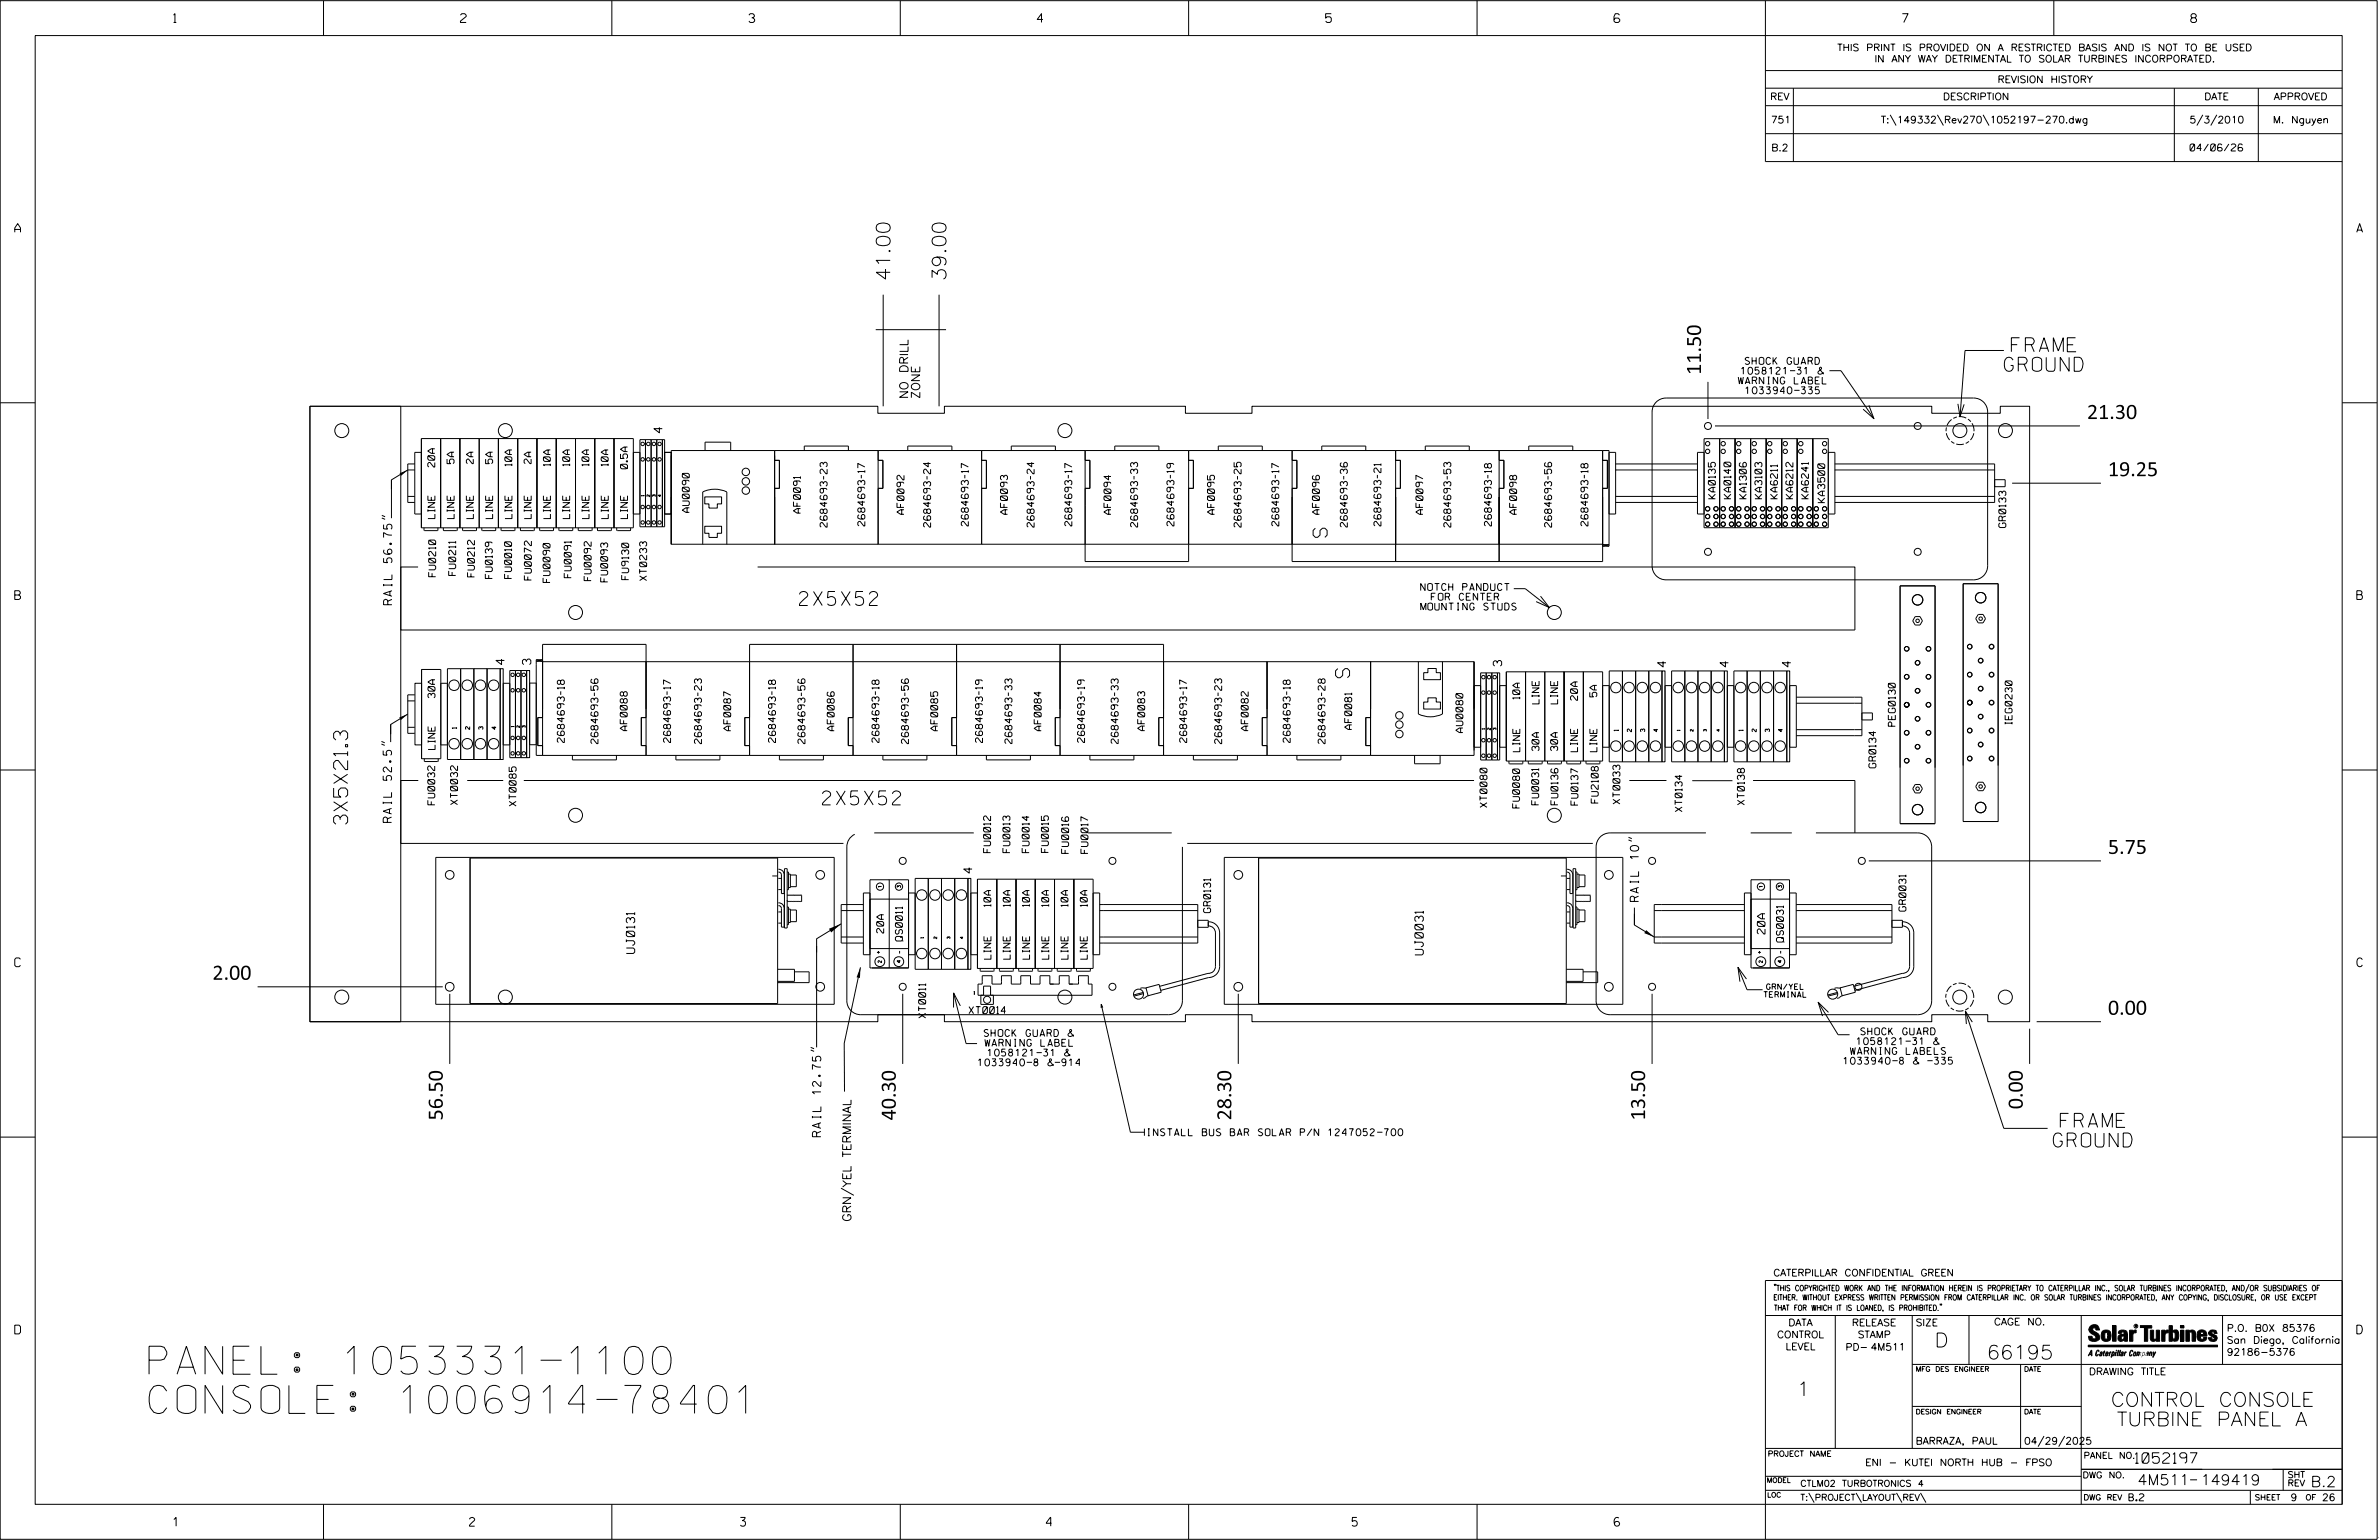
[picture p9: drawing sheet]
<svg xmlns="http://www.w3.org/2000/svg" width="864mm" height="559mm" viewBox="0 0 864 559" stroke-linecap="round" stroke-linejoin="round" font-family="sans-serif">
<defs><g id="words">
<g font-size="10.2">
<text x="54.1" y="498.7">PANEL: 1053331-1100</text>
<text x="54.1" y="512.9">CONSOLE: 1006914-78401</text>
</g>
<g font-size="5.1">
<text x="323.1" y="102" transform="rotate(-90 323.1 102)">41.00</text>
<text x="343.4" y="102" transform="rotate(-90 343.4 102)">39.00</text>
<text x="730.1" y="127.6">FRAME</text>
<text x="617.5" y="136" transform="rotate(-90 617.5 136)">11.50</text>
<text x="727.6" y="134.7">GROUND</text>
<text x="757.6" y="152">21.30</text>
<text x="765.2" y="172.8">19.25</text>
<text x="481.7" y="195" transform="rotate(-90 481.7 195)">S</text>
<text x="290.2" y="219.7">2X5X52</text>
<text x="484.8" y="242.6" transform="rotate(90 484.8 242.6)">S</text>
<text x="298.6" y="292.1">2X5X52</text>
<text x="126.2" y="299.1" transform="rotate(-90 126.2 299.1)">3X5X21.3</text>
<text x="765.2" y="309.8">5.75</text>
<text x="77.1" y="355.5">2.00</text>
<text x="765.2" y="368.2">0.00</text>
<text x="160.7" y="406.5" transform="rotate(-90 160.7 406.5)">56.50</text>
<text x="325.2" y="406.5" transform="rotate(-90 325.2 406.5)">40.30</text>
<text x="447" y="406.5" transform="rotate(-90 447 406.5)">28.30</text>
<text x="597.2" y="406.5" transform="rotate(-90 597.2 406.5)">13.50</text>
<text x="734.3" y="402.5" transform="rotate(-90 734.3 402.5)">0.00</text>
<text x="747.9" y="409.1">FRAME</text>
<text x="745.4" y="416.2">GROUND</text>
<text x="702.3" y="488.8">D</text>
<text x="721.2" y="493.2">66195</text>
<text x="652.2" y="506.5">1</text>
<text x="766.3" y="510.3">CONTROL CONSOLE</text>
<text x="768.4" y="517.4">TURBINE PANEL A</text>
</g>
<g font-size="3.8">
<text x="775.1" y="531">1052197</text>
<text x="775.9" y="538.9">4M511</text>
<text x="798.8" y="538.9">149419</text>
<text x="838.8" y="539.5">B.2</text>
</g>
<g font-size="3.2">
<text x="63" y="8.2">1</text>
<text x="167.2" y="8.2">2</text>
<text x="271.8" y="8.2">3</text>
<text x="376.5" y="8.2">4</text>
<text x="481.2" y="8.2">5</text>
<text x="690.6" y="8.2">7</text>
<text x="795.3" y="8.2">8</text>
<text x="5.4" y="84.3">A</text>
<text x="855.5" y="84.3">A</text>
<text x="5.4" y="217.5">B</text>
<text x="855.6" y="217.5">B</text>
<text x="5.4" y="350.8">C</text>
<text x="855.6" y="350.8">C</text>
<text x="5.4" y="484">D</text>
<text x="855.6" y="484">D</text>
<text x="62.8" y="553.8">1</text>
<text x="170.4" y="553.8">2</text>
<text x="268.8" y="553.8">3</text>
<text x="379.8" y="553.8">4</text>
<text x="490.8" y="553.8">5</text>
<text x="585.9" y="553.8">6</text>
</g>
<g font-size="3">
<text x="329.6" y="144.8" transform="rotate(-90 329.6 144.8)">NO DRILL</text>
<text x="333.9" y="144.8" transform="rotate(-90 333.9 144.8)">ZONE</text>
<text x="240.4" y="157" transform="rotate(-90 240.4 157)">4</text>
<text x="142.3" y="219.4" transform="rotate(-90 142.3 219.4)">RAIL 56.75&quot;</text>
<text x="183.1" y="241.1" transform="rotate(-90 183.1 241.1)">4</text>
<text x="192.7" y="241.1" transform="rotate(-90 192.7 241.1)">3</text>
<text x="545.1" y="241.7" transform="rotate(-90 545.1 241.7)">3</text>
<text x="604.8" y="242" transform="rotate(-90 604.8 242)">4</text>
<text x="627.4" y="242" transform="rotate(-90 627.4 242)">4</text>
<text x="650" y="242" transform="rotate(-90 650 242)">4</text>
<text x="142.1" y="298.4" transform="rotate(-90 142.1 298.4)">RAIL 52.5&quot;</text>
<text x="352.9" y="316.8" transform="rotate(-90 352.9 316.8)">4</text>
<text x="594.8" y="327.1" transform="rotate(-90 594.8 327.1)">RAIL 10&quot;</text>
<text x="230.4" y="346" transform="rotate(-90 230.4 346)">UJ0131</text>
<text x="516.7" y="346.5" transform="rotate(-90 516.7 346.5)">UJ0031</text>
<text x="298" y="412.5" transform="rotate(-90 298 412.5)">RAIL 12.75&quot;</text>
<text x="308.9" y="443.3" transform="rotate(-90 308.9 443.3)">GRN/YEL TERMINAL</text>
</g>
<text font-size="2.8" x="640.7" y="338.9" transform="rotate(-90 640.7 338.9)">20A</text>
<g font-size="2.5">
<text x="666.9" y="18.5">THIS PRINT IS PROVIDED ON A RESTRICTED BASIS AND IS NOT TO BE USED</text>
<text x="680.5" y="22.6">IN ANY WAY DETRIMENTAL TO SOLAR TURBINES INCORPORATED.</text>
<text x="725.1" y="30">REVISION HISTORY</text>
<text x="642.6" y="36.3">REV</text>
<text x="705.3" y="36.3">DESCRIPTION</text>
<text x="800.2" y="36.3">DATE</text>
<text x="825.4" y="36.3">APPROVED</text>
<text x="642.9" y="44.7">751</text>
<text x="682.8" y="44.7">T:\149332\Rev270\1052197-270.dwg</text>
<text x="794.8" y="44.7">5/3/2010</text>
<text x="825.1" y="44.7">M. Nguyen</text>
<text x="643" y="54.8">B.2</text>
<text x="795" y="54.8">04/06/26</text>
<text x="632" y="135.8">1058121-31 &amp;</text>
<text x="633.5" y="132.2">SHOCK GUARD</text>
<text x="631" y="139.3">WARNING LABEL</text>
<text x="633.6" y="142.9">1033940-335</text>
<text x="157.8" y="169.5" transform="rotate(-90 157.8 169.5)">20A</text>
<text x="164.8" y="168.2" transform="rotate(-90 164.8 168.2)">5A</text>
<text x="171.8" y="168.2" transform="rotate(-90 171.8 168.2)">2A</text>
<text x="178.8" y="168.2" transform="rotate(-90 178.8 168.2)">5A</text>
<text x="185.8" y="169.1" transform="rotate(-90 185.8 169.1)">10A</text>
<text x="192.8" y="168.2" transform="rotate(-90 192.8 168.2)">2A</text>
<text x="199.8" y="169.1" transform="rotate(-90 199.8 169.1)">10A</text>
<text x="206.8" y="169.1" transform="rotate(-90 206.8 169.1)">10A</text>
<text x="213.8" y="169.1" transform="rotate(-90 213.8 169.1)">10A</text>
<text x="220.8" y="169.1" transform="rotate(-90 220.8 169.1)">10A</text>
<text x="227.8" y="170.1" transform="rotate(-90 227.8 170.1)">0.5A</text>
<text x="250.2" y="185.9" transform="rotate(-90 250.2 185.9)">AU0090</text>
<text x="622.7" y="181" transform="rotate(-90 622.7 181)">KA0135</text>
<text x="628.3" y="181" transform="rotate(-90 628.3 181)">KA0140</text>
<text x="633.9" y="181" transform="rotate(-90 633.9 181)">KA1306</text>
<text x="639.6" y="181" transform="rotate(-90 639.6 181)">KA3103</text>
<text x="645.2" y="181" transform="rotate(-90 645.2 181)">KA6211</text>
<text x="650.9" y="181" transform="rotate(-90 650.9 181)">KA6212</text>
<text x="656.5" y="181" transform="rotate(-90 656.5 181)">KA6241</text>
<text x="662.4" y="182.4" transform="rotate(-90 662.4 182.4)">KA3500</text>
<text x="157.9" y="188.2" transform="rotate(-90 157.9 188.2)">LINE</text>
<text x="164.8" y="188.2" transform="rotate(-90 164.8 188.2)">LINE</text>
<text x="171.8" y="188.2" transform="rotate(-90 171.8 188.2)">LINE</text>
<text x="178.8" y="188.2" transform="rotate(-90 178.8 188.2)">LINE</text>
<text x="185.8" y="188.2" transform="rotate(-90 185.8 188.2)">LINE</text>
<text x="192.8" y="188.2" transform="rotate(-90 192.8 188.2)">LINE</text>
<text x="199.8" y="188.2" transform="rotate(-90 199.8 188.2)">LINE</text>
<text x="206.8" y="188.2" transform="rotate(-90 206.8 188.2)">LINE</text>
<text x="213.8" y="188.2" transform="rotate(-90 213.8 188.2)">LINE</text>
<text x="220.8" y="188.2" transform="rotate(-90 220.8 188.2)">LINE</text>
<text x="227.8" y="188.2" transform="rotate(-90 227.8 188.2)">LINE</text>
<text x="290.6" y="186.2" transform="rotate(-90 290.6 186.2)">AF0091</text>
<text x="300.2" y="191.3" transform="rotate(-90 300.2 191.3)">2684693-23</text>
<text x="313.9" y="190.8" transform="rotate(-90 313.9 190.8)">2684693-17</text>
<text x="328.2" y="186.6" transform="rotate(-90 328.2 186.6)">AF0092</text>
<text x="337.8" y="191.3" transform="rotate(-90 337.8 191.3)">2684693-24</text>
<text x="351.5" y="190.8" transform="rotate(-90 351.5 190.8)">2684693-17</text>
<text x="365.7" y="186.6" transform="rotate(-90 365.7 186.6)">AF0093</text>
<text x="375.4" y="191.3" transform="rotate(-90 375.4 191.3)">2684693-24</text>
<text x="389.1" y="190.8" transform="rotate(-90 389.1 190.8)">2684693-17</text>
<text x="403.3" y="186.6" transform="rotate(-90 403.3 186.6)">AF0094</text>
<text x="413" y="191.2" transform="rotate(-90 413 191.2)">2684693-33</text>
<text x="426.1" y="190.8" transform="rotate(-90 426.1 190.8)">2684693-19</text>
<text x="440.9" y="186.6" transform="rotate(-90 440.9 186.6)">AF0095</text>
<text x="450.5" y="191.3" transform="rotate(-90 450.5 191.3)">2684693-25</text>
<text x="464.2" y="190.8" transform="rotate(-90 464.2 190.8)">2684693-17</text>
<text x="479" y="186.6" transform="rotate(-90 479 186.6)">AF0096</text>
<text x="489.1" y="191.2" transform="rotate(-90 489.1 191.2)">2684693-36</text>
<text x="501.3" y="190.8" transform="rotate(-90 501.3 190.8)">2684693-21</text>
<text x="516.5" y="186.6" transform="rotate(-90 516.5 186.6)">AF0097</text>
<text x="526.6" y="191.3" transform="rotate(-90 526.6 191.3)">2684693-53</text>
<text x="541.4" y="190.8" transform="rotate(-90 541.4 190.8)">2684693-18</text>
<text x="550.5" y="186.6" transform="rotate(-90 550.5 186.6)">AF0098</text>
<text x="563.2" y="191.3" transform="rotate(-90 563.2 191.3)">2684693-56</text>
<text x="576.4" y="190.8" transform="rotate(-90 576.4 190.8)">2684693-18</text>
<text x="728.1" y="191.4" transform="rotate(-90 728.1 191.4)">GR0133</text>
<text x="158.1" y="209.3" transform="rotate(-90 158.1 209.3)">FU0210</text>
<text x="165.4" y="208.8" transform="rotate(-90 165.4 208.8)">FU0211</text>
<text x="172.2" y="209.3" transform="rotate(-90 172.2 209.3)">FU0212</text>
<text x="178.7" y="209.9" transform="rotate(-90 178.7 209.9)">FU0139</text>
<text x="185.7" y="209.9" transform="rotate(-90 185.7 209.9)">FU0010</text>
<text x="207.4" y="209.6" transform="rotate(-90 207.4 209.6)">FU0091</text>
<text x="192.9" y="210.5" transform="rotate(-90 192.9 210.5)">FU0072</text>
<text x="199.7" y="211.3" transform="rotate(-90 199.7 211.3)">FU0090</text>
<text x="214.6" y="210.7" transform="rotate(-90 214.6 210.7)">FU0092</text>
<text x="220.6" y="211.1" transform="rotate(-90 220.6 211.1)">FU0093</text>
<text x="228.2" y="210.3" transform="rotate(-90 228.2 210.3)">FU9130</text>
<text x="234.7" y="210.6" transform="rotate(-90 234.7 210.6)">XT0233</text>
<text x="515.7" y="214.3">NOTCH PANDUCT</text>
<text x="514.3" y="221.4">MOUNTING STUDS</text>
<text x="519.6" y="217.8">FOR CENTER</text>
<text x="157.9" y="253.2" transform="rotate(-90 157.9 253.2)">30A</text>
<text x="551.7" y="253.7" transform="rotate(-90 551.7 253.7)">10A</text>
<text x="558.7" y="255.4" transform="rotate(-90 558.7 255.4)">LINE</text>
<text x="565.4" y="255.4" transform="rotate(-90 565.4 255.4)">LINE</text>
<text x="572.7" y="254.1" transform="rotate(-90 572.7 254.1)">20A</text>
<text x="579.6" y="252.9" transform="rotate(-90 579.6 252.9)">5A</text>
<text x="688" y="263.5" transform="rotate(-90 688 263.5)">PEG0130</text>
<text x="730.4" y="262.8" transform="rotate(-90 730.4 262.8)">IEG0230</text>
<text x="204.8" y="269.4" transform="rotate(-90 204.8 269.4)">2684693-18</text>
<text x="217.1" y="269.8" transform="rotate(-90 217.1 269.8)">2684693-56</text>
<text x="227.7" y="265.1" transform="rotate(-90 227.7 265.1)">AF0088</text>
<text x="243.4" y="269.4" transform="rotate(-90 243.4 269.4)">2684693-17</text>
<text x="254.6" y="269.8" transform="rotate(-90 254.6 269.8)">2684693-23</text>
<text x="265.3" y="265.1" transform="rotate(-90 265.3 265.1)">AF0087</text>
<text x="281.5" y="269.4" transform="rotate(-90 281.5 269.4)">2684693-18</text>
<text x="292.2" y="269.8" transform="rotate(-90 292.2 269.8)">2684693-56</text>
<text x="302.8" y="265.1" transform="rotate(-90 302.8 265.1)">AF0086</text>
<text x="319.1" y="269.4" transform="rotate(-90 319.1 269.4)">2684693-18</text>
<text x="329.8" y="269.8" transform="rotate(-90 329.8 269.8)">2684693-56</text>
<text x="340.4" y="265.1" transform="rotate(-90 340.4 265.1)">AF0085</text>
<text x="356.6" y="269.4" transform="rotate(-90 356.6 269.4)">2684693-19</text>
<text x="367.3" y="269.8" transform="rotate(-90 367.3 269.8)">2684693-33</text>
<text x="378" y="265.1" transform="rotate(-90 378 265.1)">AF0084</text>
<text x="393.7" y="269.4" transform="rotate(-90 393.7 269.4)">2684693-19</text>
<text x="405.9" y="269.8" transform="rotate(-90 405.9 269.8)">2684693-33</text>
<text x="415.5" y="265.1" transform="rotate(-90 415.5 265.1)">AF0083</text>
<text x="430.8" y="269.4" transform="rotate(-90 430.8 269.4)">2684693-17</text>
<text x="443.5" y="269.8" transform="rotate(-90 443.5 269.8)">2684693-23</text>
<text x="453.1" y="265.1" transform="rotate(-90 453.1 265.1)">AF0082</text>
<text x="468.3" y="269.4" transform="rotate(-90 468.3 269.4)">2684693-18</text>
<text x="481" y="269.8" transform="rotate(-90 481 269.8)">2684693-28</text>
<text x="490.7" y="264.7" transform="rotate(-90 490.7 264.7)">AF0081</text>
<text x="531" y="265.8" transform="rotate(-90 531 265.8)">AU0080</text>
<text x="157.9" y="271.9" transform="rotate(-90 157.9 271.9)">LINE</text>
<text x="551.7" y="272.8" transform="rotate(-90 551.7 272.8)">LINE</text>
<text x="558.7" y="272.4" transform="rotate(-90 558.7 272.4)">30A</text>
<text x="565.4" y="272.4" transform="rotate(-90 565.4 272.4)">30A</text>
<text x="572.7" y="272.8" transform="rotate(-90 572.7 272.8)">LINE</text>
<text x="579.7" y="272.8" transform="rotate(-90 579.7 272.8)">LINE</text>
<text x="681" y="278.6" transform="rotate(-90 681 278.6)">GR0134</text>
<text x="157.9" y="292" transform="rotate(-90 157.9 292)">FU0032</text>
<text x="166.1" y="292" transform="rotate(-90 166.1 292)">XT0032</text>
<text x="187.3" y="292.4" transform="rotate(-90 187.3 292.4)">XT0085</text>
<text x="539.8" y="292.9" transform="rotate(-90 539.8 292.9)">XT0080</text>
<text x="551.6" y="293.2" transform="rotate(-90 551.6 293.2)">FU0080</text>
<text x="558.6" y="292" transform="rotate(-90 558.6 292)">FU0031</text>
<text x="565.6" y="292" transform="rotate(-90 565.6 292)">FU0136</text>
<text x="572.8" y="292.1" transform="rotate(-90 572.8 292.1)">FU0137</text>
<text x="580.2" y="291.4" transform="rotate(-90 580.2 291.4)">FU2108</text>
<text x="588" y="291.7" transform="rotate(-90 588 291.7)">XT0033</text>
<text x="633.2" y="292" transform="rotate(-90 633.2 292)">XT0138</text>
<text x="610.6" y="294.5" transform="rotate(-90 610.6 294.5)">XT0134</text>
<text x="359.6" y="309.4" transform="rotate(-90 359.6 309.4)">FU0012</text>
<text x="366.6" y="309.4" transform="rotate(-90 366.6 309.4)">FU0013</text>
<text x="373.6" y="309.4" transform="rotate(-90 373.6 309.4)">FU0014</text>
<text x="380.6" y="309.3" transform="rotate(-90 380.6 309.3)">FU0015</text>
<text x="387.9" y="309.7" transform="rotate(-90 387.9 309.7)">FU0016</text>
<text x="394.9" y="309.7" transform="rotate(-90 394.9 309.7)">FU0017</text>
<text x="359.7" y="328.9" transform="rotate(-90 359.7 328.9)">10A</text>
<text x="366.7" y="328.9" transform="rotate(-90 366.7 328.9)">10A</text>
<text x="373.7" y="328.9" transform="rotate(-90 373.7 328.9)">10A</text>
<text x="380.7" y="328.9" transform="rotate(-90 380.7 328.9)">10A</text>
<text x="387.7" y="328.9" transform="rotate(-90 387.7 328.9)">10A</text>
<text x="394.7" y="328.9" transform="rotate(-90 394.7 328.9)">10A</text>
<text x="439.5" y="331.2" transform="rotate(-90 439.5 331.2)">GR0131</text>
<text x="691.9" y="330.6" transform="rotate(-90 691.9 330.6)">GR0031</text>
<text x="320.8" y="338.6" transform="rotate(-90 320.8 338.6)">20A</text>
<text x="327.6" y="341.5" transform="rotate(-90 327.6 341.5)">QS0011</text>
<text x="647.4" y="341.8" transform="rotate(-90 647.4 341.8)">QS0031</text>
<text x="359.7" y="348.1" transform="rotate(-90 359.7 348.1)">LINE</text>
<text x="366.7" y="348.1" transform="rotate(-90 366.7 348.1)">LINE</text>
<text x="373.7" y="348.1" transform="rotate(-90 373.7 348.1)">LINE</text>
<text x="380.7" y="348.1" transform="rotate(-90 380.7 348.1)">LINE</text>
<text x="387.7" y="348.1" transform="rotate(-90 387.7 348.1)">LINE</text>
<text x="394.7" y="348.1" transform="rotate(-90 394.7 348.1)">LINE</text>
<text x="336" y="369.4" transform="rotate(-90 336 369.4)">XT0011</text>
<text x="351.7" y="367.8">XT0014</text>
<text x="357.2" y="376.1">SHOCK GUARD &amp;</text>
<text x="675.5" y="375.5">SHOCK GUARD</text>
<text x="357.5" y="379.7">WARNING LABEL</text>
<text x="358.5" y="383.2">1058121-31 &amp;</text>
<text x="671.7" y="382.6">WARNING LABELS</text>
<text x="674" y="379.1">1058121-31 &amp;</text>
<text x="355" y="386.8">1033940-8 &amp;-914</text>
<text x="669.2" y="386.2">1033940-8 &amp; -335</text>
<text x="416.2" y="412.1">INSTALL BUS BAR SOLAR P/N 1247052-700</text>
<text x="643.8" y="463">CATERPILLAR CONFIDENTIAL GREEN</text>
<text x="645.1" y="485.5">CONTROL</text>
<text x="649.2" y="481.1">DATA</text>
<text x="672.3" y="481.1">RELEASE</text>
<text x="674.4" y="485.5">STAMP</text>
<text x="695.4" y="481.1">SIZE</text>
<text x="723.8" y="480.8">CAGE NO.</text>
<text x="808.4" y="483.1">P.O. B0X 85376</text>
<text x="648.2" y="489.8">LEVEL</text>
<text x="669.9" y="490">PD- 4M511</text>
<text x="808.4" y="487.5">San Diego, California</text>
<text x="808.4" y="491.8">92186-5376</text>
<text x="758.3" y="498.9">DRAWING TITLE</text>
<text x="695.4" y="524.1">BARRAZA, PAUL</text>
<text x="734.8" y="524.1">04/29/2025</text>
<text x="677.1" y="531.9">ENI - KUTEI NORTH HUB - FPSO</text>
<text x="772.8" y="544.6">B.2</text>
<text x="831.5" y="544.6">9</text>
<text x="842.9" y="544.6">26</text>
</g>
<g font-size="2.3">
<text x="756.4" y="529.2">PANEL NO.</text>
<text x="653.5" y="539.4">CTLM02 TURBOTRONICS 4</text>
<text x="756" y="536.3">DWG NO.</text>
<text x="830.4" y="539.3">REV</text>
<text x="830.4" y="536.2">SHT</text>
<text x="653.5" y="544.5">T:\PROJECT\LAYOUT\REV\</text>
</g>
<g font-size="2">
<text x="641.3" y="359">GRN/YEL</text>
<text x="640.3" y="361.9">TERMINAL</text>
<text x="643.8" y="468.4">&quot;THIS COPYRIGHTED WORK AND THE INFORMATION HEREIN IS PROPRIETARY TO CATERPILLAR INC., SOLAR TURBINES INCORPORATED, AND/OR SUBSIDIARIES OF</text>
<text x="643.8" y="471.8">EITHER. WITHOUT EXPRESS WRITTEN PERMISSION FROM CATERPILLAR INC. OR SOLAR TURBINES INCORPORATED, ANY COPYING, DISCLOSURE, OR USE EXCEPT</text>
<text x="644" y="475.6">THAT FOR WHICH IT IS LOANED, IS PROHIBITED.&quot;</text>
<text x="641.7" y="528.5">PROJECT NAME</text>
<text x="756.3" y="544.3">DWG REV</text>
<text x="818.5" y="544.3">SHEET</text>
<text x="836.9" y="544.3">OF</text>
</g>
<g font-size="1.8">
<text x="695.4" y="497.6">MFG DES ENGINEER</text>
<text x="734.8" y="497.6">DATE</text>
<text x="695.4" y="513.1">DESIGN ENGINEER</text>
<text x="734.8" y="513.1">DATE</text>
<text x="641.3" y="538">MODEL</text>
<text x="641.5" y="543.3">LOC</text>
</g>
<g font-size="1.5">
<text x="165.7" y="264.4" transform="rotate(-90 165.7 264.4)">1</text>
<text x="170.5" y="264.7" transform="rotate(-90 170.5 264.7)">2</text>
<text x="175.3" y="264.7" transform="rotate(-90 175.3 264.7)">3</text>
<text x="180.1" y="264.7" transform="rotate(-90 180.1 264.7)">4</text>
<text x="587.5" y="265.3" transform="rotate(-90 587.5 265.3)">1</text>
<text x="592.3" y="265.5" transform="rotate(-90 592.3 265.5)">2</text>
<text x="597" y="265.5" transform="rotate(-90 597 265.5)">3</text>
<text x="601.8" y="265.5" transform="rotate(-90 601.8 265.5)">4</text>
<text x="632.7" y="265.3" transform="rotate(-90 632.7 265.3)">1</text>
<text x="637.5" y="265.5" transform="rotate(-90 637.5 265.5)">2</text>
<text x="642.3" y="265.5" transform="rotate(-90 642.3 265.5)">3</text>
<text x="647.1" y="265.5" transform="rotate(-90 647.1 265.5)">4</text>
</g>
<g font-size="1.3">
<text x="320.1" y="322.1" transform="rotate(-90 320.1 322.1)">1</text>
<text x="326.9" y="322.1" transform="rotate(-90 326.9 322.1)">3</text>
<text x="639.9" y="322.1" transform="rotate(-90 639.9 322.1)">1</text>
<text x="646.8" y="322.1" transform="rotate(-90 646.8 322.1)">3</text>
<text x="327.2" y="346" transform="rotate(-90 327.2 346)">-</text>
<text x="647" y="346" transform="rotate(-90 647 346)">-</text>
<text x="320" y="349.3" transform="rotate(-90 320 349.3)">2</text>
<text x="326.9" y="349.3" transform="rotate(-90 326.9 349.3)">4</text>
<text x="639.8" y="349.3" transform="rotate(-90 639.8 349.3)">2</text>
<text x="646.7" y="349.3" transform="rotate(-90 646.7 349.3)">4</text>
</g>
<g font-size="1">
<text x="233.8" y="180" transform="rotate(-90 233.8 180)">1</text>
<text x="235.9" y="180.2" transform="rotate(-90 235.9 180.2)">2</text>
<text x="237.9" y="180.2" transform="rotate(-90 237.9 180.2)">3</text>
<text x="239.9" y="180.2" transform="rotate(-90 239.9 180.2)">4</text>
<text x="186.6" y="263.8" transform="rotate(-90 186.6 263.8)">1</text>
<text x="188.6" y="264" transform="rotate(-90 188.6 264)">2</text>
<text x="190.7" y="264" transform="rotate(-90 190.7 264)">3</text>
<text x="539" y="264.7" transform="rotate(-90 539 264.7)">1</text>
<text x="541" y="264.8" transform="rotate(-90 541 264.8)">2</text>
<text x="543.1" y="264.8" transform="rotate(-90 543.1 264.8)">3</text>
<text x="609.8" y="265.2" transform="rotate(-90 609.8 265.2)">1</text>
<text x="614.6" y="265.4" transform="rotate(-90 614.6 265.4)">2</text>
<text x="619.4" y="265.4" transform="rotate(-90 619.4 265.4)">3</text>
<text x="624.2" y="265.4" transform="rotate(-90 624.2 265.4)">4</text>
<text x="335.2" y="340.4" transform="rotate(-90 335.2 340.4)">1</text>
<text x="340" y="340.6" transform="rotate(-90 340 340.6)">2</text>
<text x="344.8" y="340.6" transform="rotate(-90 344.8 340.6)">3</text>
<text x="349.6" y="340.6" transform="rotate(-90 349.6 340.6)">4</text>
<text x="353.5" y="360.8">1</text>
</g>
<text font-size=".9" x="775.1" y="481.7">R</text>
</g></defs>
<g fill="none" stroke="#000" stroke-width=".36">
<path d="M.1 .2h862.8v558.4h-862.8zM12.8 12.9h837.4v533h-837.4zM117.4 .2v12.7M222.1 .2v12.7M326.8 .2v12.7M431.5 .2v12.7M536.2 .2v12.7M587.9 5.5l-.5-.5h-1l-.5 1v1.7l.5 .4h1l.6-.4v-.6l-.6-.5h-1l-.5 .5M640.9 .2v58.4h209.3M745.6 .2v12.7M640.9 25.6h209.3M640.9 32h209.3"/>
<path d="M640.9 38.3h209.3M651 32v26.6M789.3 32v26.6M819.8 32v26.6M640.9 48.5h209.3M686.2 41.7l2.1 3.8M703.3 41.7l2.2 3.8M719.9 41.7l2.1 3.8M799.6 41.7l-2.1 3.8M804.7 41.7l-2.2 3.8M317.9 119.6h25.5M320.6 106.9v40.5"/>
<path d="M340.9 106.9v40.5M620 138.6v13.4M664.1 134.5h4.2l12 17.4M727.4 127.2h-14.1l-1.8 24M.1 146.2h12.7M112.5 147.4h33v223.3h-33zM112.5 147.4h206.2v2.6h24.1v-2.6h87.5v2.6h24.2v-2.6h246.8v2.6h24.8v-2.6h10.7v223.3h-15.2v-2.5h-20.3v2.5h-246.8v-2.5h-24.2v2.5h-87.5v-2.5h-24.1v2.5h-206.2zM153 159.1h76.9v32.4h-76.9zM159.9 159.1v32.4M166.9 159.1v32.4M174 159.1v32.4M180.9 159.1v32.4"/>
<path d="M187.9 159.1v32.4M194.9 159.1v32.4M201.9 159.1v32.4M208.9 159.1v32.4M215.9 159.1v32.4M222.9 159.1v32.4M232.3 159.5h9v31.6h-9zM234.3 159.5v31.6M236.4 159.5v31.6M238.4 159.5v31.6M240.5 159.5v31.6M601.2 145.9l1.9-1.2 1.7-.3h111.7a5.1 5.1 0 0 1 5 5.1v55.8a5.1 5.1 0 0 1-5 5.1h-111.7a5.1 5.1 0 0 1-5.1-5.1v-55.8l.3-1.7z"/>
<path d="M618.6 159.2h45.1v32.3h-45.1zM622.5 154.6h132.6M624.2 159.2v32.3M629.8 159.2v32.3M635.5 159.2v32.3M641.1 159.2v32.3M646.8 159.2v32.3M652.4 159.2v32.3M658 159.2v32.3M678.4 147.1l1.9 4.8-4-3.4M710.7 146.5l.8 4.7 1.5-4.5M850.2 146.2h12.7"/>
<path d="M142.1 174.1v13.9M150.6 170.5h-2.6l-5.9 3.6v3.4M150.6 168.3h-2.6v14h2.6M153 164.1h-2.4v22.4h2.4M229.9 164.1h2.4M241.3 164.1h2.4v22.4h-2.4zM241.3 164.1h2.4M255.9 163.5v-3.1h9.4v3.1M281.2 167h1.7v10.2h-1.7M281.2 163.5v34M292 163.5v-1.6h16v1.6M318.8 167h1.7v10.2h-1.7"/>
<path d="M318.8 163.5v34M329.5 163.5v-1.6h16v1.6M356.3 167h1.8v10.2h-1.8M356.3 163.5v34M367.1 163.5v-1.6h16v1.6M393.9 163.5v40.3h37.6v-40.3M393.9 167h1.7v10.2h-1.7M404.7 163.5v-1.6h16v1.6M431.5 167h1.7v10.2h-1.7M442.2 163.5v-1.6h16v1.6M469.1 167h1.7v10.2h-1.7M479.8 163.5v-1.6h16v1.6"/>
<path d="M506.6 167h1.8v10.2h-1.8M506.6 163.5v40.3M517.4 163.5v-1.6h16v1.6M544.2 167h1.7v10.2h-1.7M544.2 163.5v40.3M555 163.5v-1.6h15.9v1.6M581.8 163.5v40.3h-112.7v-40.3M581.8 167h1.7v10.2h-1.7M584.1 164.1h2.4v22.4h-2.4M586.5 168.3h29.7M586.5 170.5h29.7M618.6 164.1h-2.4v22.4h2.4"/>
<path d="M663.7 164.1h2.4v22.4h-2.4M666.1 168.3h58v14h-58M666.1 170.5h58M724.1 174.1h3.8v2.5h-3.8M730.4 175.3h32.3M138.6 188l1.2 .5M138.6 187l1.2 .5M148 180.1h2.6M153.9 191.5l.2 1h4.7l.2-1M160.9 191.5l.2 1h4.7l.2-1M167.9 191.5l.2 1h4.7l.2-1M174.9 191.5l.2 1h4.6l.3-1"/>
<path d="M181.9 191.5l.2 1h4.7l.1-1M188.9 191.5l.2 1h4.6l.3-1M195.9 191.5l.2 1h4.6l.2-1M202.9 191.5l.2 1h4.7l.1-1M209.9 191.5l.2 1h4.6l.2-1M216.9 191.5l.2 1h4.6l.2-1M223.9 191.5l.2 1h4.6l.2-1M229.9 186.5h2.4M241.3 186.5h2.4M255.1 197.5v-19a10.2 10.2 0 0 1 8.7 0v19M255.8 180.3h6.1v2.5h-1.5v1.6h-3v-1.6h-1.6zM255.8 191h6.1v2.5h-1.5v1.5h-3v-1.5h-1.6z"/>
<path d="M581.8 197.5h-338.1v-34h340.4v34.7M581.8 197.6l2.3 .6h-2.3l2.3-.6zM586.5 180.1h29.7M586.5 182.3h29.7M666.1 180.1h58M275 205.7h398.3v22.9h-527.8v-22.9h6.3M549.5 213.6h4.2l8.7 6.9M559.2 216.3l3.2 4.2-4.8-2.2M689.8 212.6h12.7v86.3h-12.7zM712.6 211.8h12.7v86.3h-12.7zM194.7 239.4v34.7h340.4v-34h-338.1M194.7 239.4h2.3l-2.3 .6h2.3z"/>
<path d="M309.7 233.8v40.3M347.2 233.8v40.3M384.8 233.8v40.3M695.2 223.7h1.8l.9 1.6-.9 1.5h-1.8l-.9-1.5zM718.1 223h1.8l.9 1.5-.9 1.5h-1.8l-.9-1.5zM148 259.1l-6.2 3.8v3.5M148 254.3h2.6M150.6 252.1h-2.6v14h2.6M150.6 247.9h2.4v22.4h-2.4zM153 242.9h7v32.4h-7zM160 247.9h2.4M162.4 242.6h19.2v33h-19.2z"/>
<path d="M167.2 242.6v33M172 242.6v33M176.8 242.6v33M181.6 242.6h1.1v33h-1.1zM185.1 243.3h6.1v31.6h-6.1zM185.1 247.9h-2.4v22.4h2.4M187.1 243.3v31.6M189.1 243.3v31.6M191.2 243.3h1.1v31.6h-1.1zM194.7 247.9h-2.4v22.3h2.4M460 240.1v34M497.5 240.1v34"/>
<path d="M514.9 240.1v19a9.9 9.9 0 0 0 8.7 0v-19M518.3 253.2h3.1v1.5h1.5v2.6h-6.1v-2.6h1.5zM518.3 242.6h3.1v1.5h1.5v2.5h-6.1v-2.5h1.5zM535.1 248.8h2.4M537.5 244.2h6.9v31.6h-6.9zM539.5 244.2v31.6M541.5 244.2v31.6M543.6 244.2v31.6M544.4 248.8h2.4M546.8 243.8h35v32.4h-35zM553.8 243.8v32.4M560.8 243.8v32.4"/>
<path d="M567.8 243.8v32.4M574.8 243.8v32.4M581.8 248.8h2.4M584.2 243.5h19.1v32.9h-19.1zM589 243.5v32.9M593.8 243.5v32.9M598.5 243.5v32.9M603.3 243.5h1.1v32.9h-1.1zM606.8 243.5h19.2v32.9h-19.2zM606.8 248.8h-2.4v22.3h2.4M611.6 243.5v32.9M616.4 243.5v32.9"/>
<path d="M621.2 243.5v32.9M626 243.5h1v32.9h-1zM629.4 243.5h19.2v32.9h-19.2zM629.4 248.8h-2.4v22.3h2.4M634.2 243.5v32.9M639 243.5v32.9M643.8 243.5v32.9M648.6 243.5h1.1v32.9h-1.1zM649.7 248.8h2.4v22.3h-2.4zM652.1 253h23.8v13.9h-23.8M652.1 255.2h23.8M675.9 258.7h3.8v2.5h-3.8"/>
<path d="M.1 279.4h12.7M138.5 270l1.2 .5M138.5 269l1.2 .5M141.8 262.9v6.4M148 263.9h2.6M154 275.3l.2 1h4.7l.2-1M157.8 278v1.6h-.4l-1.3-1.6h-.5l-.3 .4v.8l.4 .4M160 270.3h2.4M197 260.4h-1.8v10.1h1.8M207.8 274.1v1.6h16v-1.6M234.5 260.4h-1.7v10.1h1.7M234.5 274.1v-40.3h-37.5v40.3"/>
<path d="M245.4 274.1v1.6h15.9v-1.6M272.1 274.1v-40.3h150.3v40.3M272.1 260.4h-1.7v10.1h1.7M282.9 274.1v1.6h16v-1.6M309.7 260.4h-1.8v10.1h1.8M320.5 274.1v1.6h16v-1.6M347.2 260.4h-1.7v10.1h1.7M358.1 274.1v1.6h16v-1.6M384.8 260.4h-1.7v10.1h1.7M395.6 274.1v1.6h16v-1.6M422.4 260.4h-1.7v10.1h1.7M433.2 274.1v1.6h16v-1.6"/>
<path d="M460 260.4h-1.8v10.1h1.8M470.8 274.1v1.6h16v-1.6M497.5 260.4h-1.7v10.1h1.7M513.5 274.1v3h9.3v-3M535.1 271.1h2.4M544.4 271.1h2.4M547.8 276.2l.2 1h4.6l.2-1M554.8 276.2l.2 1h4.6l.2-1M561.8 276.2l.2 1h4.6l.2-1M568.7 276.2l.3 1h4.6l.2-1M575.7 276.2l.2 1h4.7M580.8 276.2v.8"/>
<path d="M581.8 271.1h2.4M652.1 264.8h23.8M850.2 279.4h12.7M151.8 283.2h-6.3v22.8h160.7M169.6 283.2h13.1M190.1 283.2h345M591.5 283.2h13.4M614.3 283.3h14.6M636.4 283.2h36.9v19M695.2 284.7h1.8l.9 1.5-.9 1.5h-1.8l-.9-1.5zM718.1 283.8h1.8l.9 1.6-.9 1.5h-1.8l-.9-1.5zM158.2 311.1h144.6v53.3h-144.6z"/>
<path d="M170.6 311.4h111.7v52.7h-111.7zM280.4 317.9h1.9M282.5 318.7h1.2M282.5 315.4a2.01 2.01 0 0 1 2.2 2.1v6.7h-1v-6.7a1.03 1.03 0 0 0-1.2-1.1M284.8 315.2h1v21.5h-1zM285.7 316.4h.5v6.4h-.5M286.2 317.2h.7v4.9h-.7M286.9 317.5h2.2v4.2h-2.2M310.3 302.8a5.1 5.1 0 0 0-2.9 4.5v55.8a5.1 5.1 0 0 0 5.1 5.1h111.6a5.1 5.1 0 0 0 5.1-5.1v-55.8M315.8 319.2h14v32h-14zM317.4 302.2h36.1M322.8 319.2v32"/>
<path d="M332.2 318.7h19.2v33h-19.2zM337 318.7v33M341.8 318.7v33M346.6 318.7v33M351.4 318.7h1v33h-1zM354.8 319h42v32.4h-42zM361.8 319v32.4M368.8 319v32.4M375.8 319v32.4M382.8 319v32.4M389.8 319v32.4M394.9 302.2h30.4"/>
<path d="M431 306h147.2M444.4 311.1h144.7v53.3h-144.7zM456.9 311.4h111.7v52.7h-111.7zM566.6 317.9h2M568.8 318.7h1.1M568.8 315.4a2.05 2.05 0 0 1 2.1 2.1v6.7h-1v-6.7a1.03 1.03 0 0 0-1.1-1.1M571 315.2h1v21.5h-1zM572 316.4h.5v6.4h-.5M572.5 317.2h.7v4.9h-.7M573.2 317.5h2.1v4.2h-2.1M591.1 304.8l1.2 .5M591.1 303.8l1.2 .5"/>
<path d="M619.3 302.2h-34.8a5.1 5.1 0 0 0-5.1 5.1v55.8a5.1 5.1 0 0 0 5.1 5.1h111.6a5.1 5.1 0 0 0 5.1-5.1v-55.8a5.1 5.1 0 0 0-5.1-5.1h-36.9M635.5 302.2h15M635.6 319.2h14v32h-14zM642.6 319.2v32M678.4 312.4h84.3M282.5 335h1.2M282.5 330.9h1.2M282.5 322.8h1.2M282.5 327.6a2.01 2.01 0 0 1 2.2 2v6.8h-1v-6.8a1.03 1.03 0 0 0-1.2-1M285.7 329.1h.5v6.4h-.5M285.8 324.7l.2 .2 .3-.2 .2 .2 .3-.2 .3 .2 .2-.2 .2 .2 .3-.2 .3 .2 .2-.2 .3 .2 .7-.2 .3 .2 .2-.2 .3 .2 .2-.2 .3 .2 .3-.2 .1 2.4-1.2-.1-.2 .2-.3-.2-.2 .2-.3-.2-.2 .2-.3-.2-.2 .2-.3-.2-.3 .2-.2-.2-.2 .2-.3-.2-.3 .2-.2-.2-.3 .2-.3-.6M285.8 324.7h.1"/>
<path d="M286.2 329.9h.7v4.9h-.7M286.9 330.2h2.2v4.2h-2.2M305.4 335.2l-9 5.4v5.1M305.4 330.4h8M313.4 328.2h-8v14h8M315.8 326.2h14v18h-14zM315.8 324h-2.4v22.4h2.4M329.8 324h2.4M354.8 324h-2.4v22.4h2.4M396.8 324h2.4v22.4h-2.4M399.2 328.2h35.6v14h-35.6M399.2 330.4h35.6"/>
<path d="M434.8 333.9h3.8v2.6h-3.8M438.6 336a2.53 2.53 0 0 1 2.6 2.5v12.2a2.54 2.54 0 0 1-2.7 2.5l-17.5 4.7M438.6 334.5a4 4 0 0 1 4.1 4v12.2a4 4 0 0 1-4 4l-17.3 4.7M568.8 335h1.1M568.8 330.9h1.1M568.8 322.8h1.1M568.8 327.6a2.05 2.05 0 0 1 2.1 2v6.8h-1v-6.8a1.03 1.03 0 0 0-1.1-1M572 329.1h.5v6.4h-.5M572 324.7l.3 .2 .3-.2 .2 .2 .3-.2 .2 .2 .3-.2 .2 .2 .3-.2 .2 .2 .3-.2 .3 .2 .7-.2 .2 .2 .3-.2 .3 .2 .2-.2 .3 .2 .2-.2 .2 2.4-1.2-.1-.3 .2-.2-.2-.3 .2-.2-.2-.2 .2-.3-.2-.3 .2-.2-.2-.3 .2-.2-.2-.3 .2-.2-.2-.3 .2-.2-.2-.3 .2-.3-.6M572 324.7h.1M572.5 329.9h.7v4.9h-.7M573.2 330.2h2.1v4.2h-2.1"/>
<path d="M593.3 331.6v4l7.2 4.4h32.7M593.3 329.4v6.2M600.5 330.4h32.7M633.2 328.2h-32.7v14h32.7M635.6 324h-2.4v22.4h2.4M635.6 326.2h14v18h-14zM649.6 324h2.4v22.4h-2.4M652 328.2h34.8v14h-34.8M652 330.4h34.8M686.8 333.9h3.8v2.6h-3.8M690.6 336a2.53 2.53 0 0 1 2.6 2.5v12.2a2.54 2.54 0 0 1-2.7 2.5l-17.5 4.7M690.6 334.5a4 4 0 0 1 4.1 4v12.2a4.1 4.1 0 0 1-4 4l-17.4 4.7"/>
<path d="M93.5 358.1h67.2M282.3 351.7h6.1v4.4h-6.1M288.4 352.6h5.3v4h-11.4M296.4 343.2v36.8M305.4 340h8M312.3 351l-5.8 27.6 .1 17.5M318.3 345.6h1.1M318.9 345.1v.9M329.8 346.4h2.4M355.8 351.4l.2 1h4.6l.3-1M356.6 354h3.5v3.1h3.4v-3.1h3.6v3.1h3.5v-3.1h3.5v3.1h3.4v-3.1h3.6v3.1h3.4v-3.1h3.6v3.1h3.4v-3.1h3.6v3.1h1.3v4h-41.4v-4h1.6zM362.8 351.4l.2 1h4.6l.2-1"/>
<path d="M369.8 351.4l.2 1h4.6l.2-1M376.8 351.4l.2 1h4.6l.2-1M383.8 351.4l.2 1h4.6l.2-1M390.8 351.4l.2 1h4.6l.2-1M399.2 340h35.6M416 358.5l4.8-1.3 .7 2.8-4.7 1.3zM416.2 358.4l-2.3 .2M568.6 351.7h6.1v4.4h-6.1M574.7 352.6h5.3v4h-11.4M630.9 351l3.3 8.1h5.6M634 355.2l-3.1-4.2 .7 5.2M638.2 345.6h1"/>
<path d="M638.7 345.1v.9M652 340h34.8M668 358.5l4.7-1.3 .8 2.8-4.8 1.3zM668.2 358.4l-2.3 .2M163.3 360.6v25.4M327.7 360.6v25.4M346.2 360.3l4.5 18.4h4M348.6 365l-2.4-4.7-.1 5.3M356.1 361.1v3.4h4.5v-3.4M359.6 361.1v-3.3h-2.6v3.3M399.8 364.5l10.6 46.3h5M400.3 365.6l-.5-1.1-.1 1.3"/>
<path d="M415 360.1l-3.5 .9M415.1 360.5l-3.5 1M416.9 361.3l-2 1M449.5 360.6v25.4M599.7 360.6v25.4M660 363.7l7.2 11.8h4.2M663.8 367.3l-3.8-3.6 1.6 5M667 360.1l-3.5 .9M667.1 360.5l-3.5 1M668.9 361.3l-2 1M713.5 366.9l13.9 42.5h15.9M716 370.9l-2.5-4 .3 4.7"/>
<path d="M736.8 373.3v12.7M739.3 370.7h23.4M294.3 381l1.2 .5M294.3 380l1.2 .5M.1 412.6h12.7M850.2 412.6h12.7M305.3 431.1l4.7 2.6M640.9 477.3h209.3M644.2 466.1l-.1 .4M644.7 466.1l-.2 .4M666.2 477.3v48.3M694.2 477.3v48.3"/>
<path d="M704.4 473.3l-.1 .4M704.8 473.3l-.1 .4M714.8 477.3v17.8M755.5 477.3v68.6M806.8 477.3v17.8M816.5 466l-1.4 3.1M850.2 464.6h-209.3v94M850.2 464.8v81.1M694.2 495.1h156M733.5 495.1v30.5M758.6 481.4a2.02 2.02 0 0 1 3.1-.1l.5 1.3h-1.3l-.2-.6-.4-.2-.6 .1-.1 .4 .4 .7a2.46 2.46 0 0 1 2.2 2.9 2.83 2.83 0 0 1-3.8 .3l-.3-1.3h1.3l.2 .7 .6 .3 .5-.2 .2-.5-.4-.6-1.9-1.2-.4-.9zM759.2 491.3h-.7l.7-1.2v1.9h.2l-.1-2.1-1.3 2.1 .5-.5h.7"/>
<path d="M761.3 490l.3-.2 .4 .3-.1 .3-.3-.4-.4 .3-.3 1.6h.4l.4-.5-.3 .6-.4 .1-.3-.4zM762.6 490.6l.5-.1-.1 1.4h-.9a.74 .74 0 0 1 .9-.8l-.3 .7-.5 .1 .2-.5 .6-.2v-.5l-.7 .2zM763 483.2a2.17 2.17 0 0 1 3.1 0l.3 1.4-.3 1.5a2.17 2.17 0 0 1-3.1 0l-.3-1.5zM763.6 490.5l.4-.4 .2 .6h-.3l-.3 .9 .2 .4-.3-.1zM764.1 483.7l.5-.4 .4 .3v2.2l-.4 .2-.5-.2zM764.6 491.1l.6 .2v-.7l-.4-.1-.4 .6-.1 .8h.6M764.6 491.1l-.1 .8h.4M764.6 482.6v.8M764.8 490.7l.4 .1v.3h-.6zM765 491.5l-.1 .4zM766 490.5l-.5 1.5zM766 490.8l.4-.3-.4 .4"/>
<path d="M766.9 481h1.3v5.7h-1.3zM767 490.8l.5 .1-.3 .8-.4 .2zM767.3 490.5h-.5l-.5 2M767.3 490.5a.8 .8 0 0 1 .2 1 .8 .8 0 0 1-.9 .4l-.1 .6M767.3 490.5l-.1 .2M768.1 490.5l-.4 1.5zM768.2 489.9h.3l-.1 .2h-.2zM769 489.9l-.5 2.1zM769.7 489.9l-.6 2.1zM770.1 491.4l.5-.3-.5 .8zM770.4 491.9h.1M770.6 491.1l.1-.4-.7 .2 .1-.3 .6-.1 .2 .3-.5 1.1"/>
<path d="M770.6 491.1a.74 .74 0 0 0-.8 .8h.6M771 484.8h-.7l-.3 .6 .4 .7 .5-.3 .1-2.4h-.8l-.1 .4h-1.2a1.71 1.71 0 0 1 1.8-1.3 1.71 1.71 0 0 1 1.6 1.4v2.8h-1.1l-.1-.6M771 484.2l-1.5 .1a1.41 1.41 0 0 0 0 2.4l.5 .1 1.1-.7M771.2 486.1h-.1M771.4 490.5l.1 .3 .4-.3-.9 1.5zM771.5 490.8h.1M773 482.7h1.2v.5l.5-.5 .7-.1v1h-.6l-.5 .4-.1 2.7h-1.2zM773.3 490.3l.6-.4 .4 .2-.1 .4-.3-.4a1.28 1.28 0 0 0-.5 1.8l.6-.4-.1 .4-.8 .1zM774.7 490.8l.5-.3a.88 .88 0 0 1 .2 .9 .88 .88 0 0 1-.7 .7l-.2-.2zM774.8 490.9h.5l-.3 1h-.3l-.2-.2zM775.2 490.5l-.1 .2M776.8 481h4.3v.9h-1.5v4.8h-1.3"/>
<path d="M776.8 490.6l-.8 .2v-.3l-.4 1.5 .8-1.3v1.3l.3-1.2M779.3 491.1h.4M779.6 490.5h.3l-.3 1.4M779.6 490.7h.2l-.1 .4M779.7 491.1l-.1 .4M779.7 491.1l-.4 .2M780.1 492l.4-1.5 .1 .3 .3-.3 .3 .2-.3 1.3v-1.3l-.7 1.3M780.6 482.7h1.2v2.7l.1 .4 .4 .3 .4-.7v-2.7h1.2l.1 4h-1.3v-.5l-1.1 .6-.7-.3-.3-.7zM781.6 492.5l1-2-.8 1.3-.2-1.3-.2 2M784.7 482.7h1.2v.5l.5-.5 .7-.1v1h-.5l-.6 .4-.1 2.7h-1.2zM787.4 481h1.2v2a1.4 1.4 0 0 1 2.2 .2l.1 1.4-.4 1.9-1.5 .1-.4-.5v-1l.5 .9 .5-.3v-2.1l-.5-.4-.5 .7v2.8h-1.2zM791.5 482.7h1.3v4h-1.3z"/>
<path d="M791.5 481h1.3v.9h-1.3zM793.5 482.7h1.3v.4l.7-.5 1.1 .2 .4 .6v3.3h-1.2l-.3-3.4-.7 .2v3.2h-1.3zM794.8 483.1h.1M797.7 483.2a1.92 1.92 0 0 1 2.4-.5 1.92 1.92 0 0 1 1 2.1h-2.3v.8l.6 .5 .5-.3v-.5h1.2a1.83 1.83 0 0 1-2.1 1.4 1.83 1.83 0 0 1-1.5-2.1zM798.8 484.2v.6M799.1 483.4h.6l.2 .8h-1.1zM804.6 482.9a1.84 1.84 0 0 0-2.9 .8 3.3 3.3 0 0 0 2.2 1.9l-.5 .5-.4-.3-.1-.4h-1.2l.1 .6a1.92 1.92 0 0 0 2.9 .4M804.9 483.8h-1.2l-.2-.6-.5 .1-.1 .3 .1 .3 1.8 .9M805.1 488.1h-47.1v.6h47.1M694.2 510.3h61.3M640.9 525.6h209.2M640.9 535.7h114.6"/>
<path d="M742 521.1l-2.2 3.8M749.5 521.1l-2.2 3.8M755.5 533.2h94.7M795 537h2.6M828.8 533.2v7.6M117.4 545.9v12.7M222.1 545.9v12.7M326.8 545.9v12.7M431.5 545.9v12.7M536.2 545.9v12.7M640.9 540.8h209.3M656.6 541.7l2 3.5"/>
<path d="M673.8 541.7l1.9 3.5M688.4 541.7l2 3.5M697.2 541.7l1.9 3.5M816.9 541v4.9M863.5 558h.1"/>
<circle cx="124.1" cy="156.2" r="2.54"/>
<circle cx="183.5" cy="156.2" r="2.54"/>
<circle cx="386.6" cy="156.2" r="2.54"/>
<circle cx="620" cy="154.6" r="1.26"/>
<circle cx="696.1" cy="154.6" r="1.26"/>
<circle cx="711.5" cy="156.2" r="2.54"/>
<circle cx="728" cy="156.2" r="2.54"/>
<circle cx="233.3" cy="166.7" r=".64"/>
<circle cx="233.3" cy="161.1" r=".64"/>
<circle cx="235.3" cy="161.1" r=".64"/>
<circle cx="235.3" cy="166.7" r=".64"/>
<circle cx="237.4" cy="166.7" r=".64"/>
<circle cx="237.4" cy="161.1" r=".64"/>
<circle cx="239.4" cy="161.1" r=".64"/>
<circle cx="239.4" cy="166.7" r=".64"/>
<circle cx="270.7" cy="178" r="1.36"/>
<circle cx="270.7" cy="171.2" r="1.36"/>
<circle cx="270.7" cy="174.7" r="1.36"/>
<circle cx="619.9" cy="163.8" r=".79"/>
<circle cx="619.9" cy="161" r=".79"/>
<circle cx="625.5" cy="163.8" r=".79"/>
<circle cx="625.5" cy="161" r=".79"/>
<circle cx="631.2" cy="161" r=".8"/>
<circle cx="631.2" cy="163.8" r=".8"/>
<circle cx="636.8" cy="161" r=".81"/>
<circle cx="636.8" cy="163.8" r=".81"/>
<circle cx="642.4" cy="161" r=".79"/>
<circle cx="642.4" cy="163.8" r=".79"/>
<circle cx="648.1" cy="161" r=".8"/>
<circle cx="648.1" cy="163.8" r=".8"/>
<circle cx="653.7" cy="161" r=".8"/>
<circle cx="653.7" cy="163.8" r=".8"/>
<circle cx="662.4" cy="161" r=".8"/>
<circle cx="662.4" cy="163.8" r=".8"/>
<circle cx="233.3" cy="189.6" r=".64"/>
<circle cx="233.3" cy="184" r=".64"/>
<circle cx="235.3" cy="189.6" r=".64"/>
<circle cx="235.3" cy="184" r=".64"/>
<circle cx="237.4" cy="184" r=".64"/>
<circle cx="237.4" cy="189.6" r=".64"/>
<circle cx="239.4" cy="184" r=".64"/>
<circle cx="239.4" cy="189.6" r=".64"/>
<circle cx="619.9" cy="187.4" r=".79"/>
<circle cx="619.9" cy="190.2" r=".79"/>
<circle cx="619.9" cy="184.6" r=".79"/>
<circle cx="622.9" cy="187.4" r=".79"/>
<circle cx="622.9" cy="190.2" r=".79"/>
<circle cx="622.9" cy="184.6" r=".79"/>
<circle cx="625.5" cy="187.4" r=".79"/>
<circle cx="625.5" cy="190.2" r=".79"/>
<circle cx="625.5" cy="184.6" r=".79"/>
<circle cx="628.6" cy="190.2" r=".79"/>
<circle cx="628.6" cy="187.4" r=".79"/>
<circle cx="628.6" cy="184.6" r=".79"/>
<circle cx="631.2" cy="187.4" r=".8"/>
<circle cx="631.2" cy="190.2" r=".8"/>
<circle cx="631.2" cy="184.6" r=".8"/>
<circle cx="634.2" cy="187.4" r=".8"/>
<circle cx="634.2" cy="190.2" r=".8"/>
<circle cx="634.2" cy="184.6" r=".8"/>
<circle cx="636.8" cy="187.4" r=".81"/>
<circle cx="636.8" cy="190.2" r=".81"/>
<circle cx="636.8" cy="184.6" r=".81"/>
<circle cx="639.8" cy="187.4" r=".8"/>
<circle cx="639.8" cy="190.2" r=".8"/>
<circle cx="639.8" cy="184.6" r=".8"/>
<circle cx="642.4" cy="190.2" r=".79"/>
<circle cx="642.4" cy="187.4" r=".79"/>
<circle cx="642.4" cy="184.6" r=".79"/>
<circle cx="645.5" cy="190.2" r=".79"/>
<circle cx="645.5" cy="187.4" r=".79"/>
<circle cx="645.5" cy="184.6" r=".79"/>
<circle cx="648.1" cy="190.2" r=".8"/>
<circle cx="648.1" cy="187.4" r=".8"/>
<circle cx="648.1" cy="184.6" r=".8"/>
<circle cx="651.1" cy="190.2" r=".8"/>
<circle cx="651.1" cy="187.4" r=".8"/>
<circle cx="651.1" cy="184.6" r=".8"/>
<circle cx="653.7" cy="187.4" r=".8"/>
<circle cx="653.7" cy="190.2" r=".8"/>
<circle cx="653.7" cy="184.6" r=".8"/>
<circle cx="656.7" cy="187.4" r=".8"/>
<circle cx="656.7" cy="190.2" r=".8"/>
<circle cx="656.7" cy="184.6" r=".8"/>
<circle cx="659.3" cy="187.4" r=".8"/>
<circle cx="659.3" cy="190.2" r=".8"/>
<circle cx="659.3" cy="184.6" r=".8"/>
<circle cx="662.4" cy="187.4" r=".8"/>
<circle cx="662.4" cy="190.2" r=".8"/>
<circle cx="662.4" cy="184.6" r=".8"/>
<circle cx="620" cy="200.3" r="1.27"/>
<circle cx="696.1" cy="217.7" r="1.9"/>
<circle cx="696.1" cy="200.2" r="1.27"/>
<circle cx="719" cy="216.9" r="1.91"/>
<circle cx="208.9" cy="222.2" r="2.53"/>
<circle cx="564.2" cy="222.2" r="2.54"/>
<circle cx="692.2" cy="235.4" r=".84"/>
<circle cx="696.1" cy="225.3" r=".63"/>
<circle cx="700.1" cy="235.4" r=".84"/>
<circle cx="715" cy="234.6" r=".84"/>
<circle cx="719" cy="224.5" r=".63"/>
<circle cx="719" cy="239.7" r=".84"/>
<circle cx="722.9" cy="234.6" r=".84"/>
<circle cx="164.8" cy="248.6" r="1.91"/>
<circle cx="169.6" cy="248.6" r="1.91"/>
<circle cx="174.4" cy="248.6" r="1.91"/>
<circle cx="179.2" cy="248.6" r="1.91"/>
<circle cx="186.1" cy="244.9" r=".63"/>
<circle cx="186.1" cy="250.5" r=".63"/>
<circle cx="188.1" cy="250.5" r=".64"/>
<circle cx="188.1" cy="244.9" r=".64"/>
<circle cx="190.1" cy="244.9" r=".64"/>
<circle cx="190.1" cy="250.5" r=".64"/>
<circle cx="508" cy="259.6" r="1.36"/>
<circle cx="538.5" cy="245.7" r=".64"/>
<circle cx="538.5" cy="251.3" r=".64"/>
<circle cx="540.5" cy="245.7" r=".64"/>
<circle cx="540.5" cy="251.3" r=".64"/>
<circle cx="542.6" cy="245.7" r=".64"/>
<circle cx="542.6" cy="251.3" r=".64"/>
<circle cx="586.6" cy="249.5" r="1.91"/>
<circle cx="591.4" cy="249.5" r="1.91"/>
<circle cx="596.2" cy="249.5" r="1.9"/>
<circle cx="601" cy="249.5" r="1.9"/>
<circle cx="609.2" cy="249.5" r="1.9"/>
<circle cx="614" cy="249.5" r="1.9"/>
<circle cx="618.8" cy="249.5" r="1.9"/>
<circle cx="623.6" cy="249.5" r="1.91"/>
<circle cx="631.9" cy="249.5" r="1.9"/>
<circle cx="636.6" cy="249.5" r="1.91"/>
<circle cx="641.4" cy="249.5" r="1.91"/>
<circle cx="646.2" cy="249.5" r="1.91"/>
<circle cx="692.2" cy="255.7" r=".84"/>
<circle cx="692.2" cy="245.6" r=".84"/>
<circle cx="696.1" cy="250.6" r=".84"/>
<circle cx="696.1" cy="240.5" r=".84"/>
<circle cx="700.1" cy="255.7" r=".84"/>
<circle cx="700.1" cy="245.6" r=".84"/>
<circle cx="715" cy="244.8" r=".84"/>
<circle cx="715" cy="254.9" r=".83"/>
<circle cx="719" cy="249.9" r=".84"/>
<circle cx="722.9" cy="244.8" r=".84"/>
<circle cx="723" cy="254.9" r=".84"/>
<circle cx="164.8" cy="269.9" r="1.91"/>
<circle cx="169.6" cy="269.9" r="1.91"/>
<circle cx="174.4" cy="269.9" r="1.9"/>
<circle cx="179.2" cy="269.9" r="1.9"/>
<circle cx="186.1" cy="267.8" r=".63"/>
<circle cx="186.1" cy="273.4" r=".63"/>
<circle cx="188.1" cy="267.8" r=".64"/>
<circle cx="188.1" cy="273.4" r=".64"/>
<circle cx="190.1" cy="267.8" r=".64"/>
<circle cx="190.1" cy="273.4" r=".64"/>
<circle cx="508" cy="262.9" r="1.36"/>
<circle cx="508" cy="266.3" r="1.36"/>
<circle cx="538.5" cy="268.6" r=".64"/>
<circle cx="538.5" cy="274.2" r=".64"/>
<circle cx="540.5" cy="268.6" r=".64"/>
<circle cx="540.5" cy="274.2" r=".64"/>
<circle cx="542.6" cy="274.2" r=".64"/>
<circle cx="542.6" cy="268.6" r=".64"/>
<circle cx="586.6" cy="270.7" r="1.91"/>
<circle cx="591.4" cy="270.7" r="1.91"/>
<circle cx="596.2" cy="270.7" r="1.9"/>
<circle cx="601" cy="270.7" r="1.9"/>
<circle cx="609.2" cy="270.7" r="1.9"/>
<circle cx="614" cy="270.7" r="1.9"/>
<circle cx="618.8" cy="270.7" r="1.9"/>
<circle cx="623.6" cy="270.7" r="1.91"/>
<circle cx="631.9" cy="270.7" r="1.9"/>
<circle cx="636.6" cy="270.7" r="1.91"/>
<circle cx="641.4" cy="270.7" r="1.91"/>
<circle cx="646.2" cy="270.7" r="1.91"/>
<circle cx="692.2" cy="265.9" r=".85"/>
<circle cx="692.2" cy="276" r=".84"/>
<circle cx="696.1" cy="260.8" r=".84"/>
<circle cx="696.1" cy="271" r=".84"/>
<circle cx="700.1" cy="265.9" r=".85"/>
<circle cx="700.1" cy="276" r=".84"/>
<circle cx="715" cy="265.1" r=".84"/>
<circle cx="715" cy="275.2" r=".84"/>
<circle cx="719" cy="270.2" r=".84"/>
<circle cx="719" cy="260" r=".84"/>
<circle cx="722.9" cy="265.1" r=".85"/>
<circle cx="722.9" cy="275.2" r=".84"/>
<circle cx="208.9" cy="295.8" r="2.53"/>
<circle cx="564.2" cy="295.8" r="2.54"/>
<circle cx="696.1" cy="286.2" r=".63"/>
<circle cx="696.1" cy="293.8" r="1.9"/>
<circle cx="719" cy="293" r="1.91"/>
<circle cx="719" cy="285.4" r=".63"/>
<circle cx="163.2" cy="317.5" r="1.57"/>
<circle cx="297.8" cy="317.5" r="1.58"/>
<circle cx="327.7" cy="312.4" r="1.27"/>
<circle cx="403.8" cy="312.4" r="1.26"/>
<circle cx="449.5" cy="317.5" r="1.58"/>
<circle cx="584" cy="317.5" r="1.58"/>
<circle cx="599.7" cy="312.4" r="1.27"/>
<circle cx="675.8" cy="312.4" r="1.27"/>
<circle cx="319.4" cy="321.7" r="1.31"/>
<circle cx="326.3" cy="321.7" r="1.32"/>
<circle cx="334.6" cy="324.8" r="1.9"/>
<circle cx="339.4" cy="324.8" r="1.9"/>
<circle cx="344.2" cy="324.8" r="1.9"/>
<circle cx="349" cy="324.8" r="1.9"/>
<circle cx="639.3" cy="321.7" r="1.32"/>
<circle cx="646.1" cy="321.7" r="1.32"/>
<circle cx="163.2" cy="358.1" r="1.57"/>
<circle cx="297.8" cy="358.1" r="1.58"/>
<circle cx="319.4" cy="348.9" r="1.79"/>
<circle cx="326.3" cy="348.9" r="1.79"/>
<circle cx="327.7" cy="358.1" r="1.27"/>
<circle cx="334.6" cy="346" r="1.9"/>
<circle cx="339.4" cy="346" r="1.9"/>
<circle cx="344.2" cy="346" r="1.9"/>
<circle cx="349" cy="346" r="1.9"/>
<circle cx="403.8" cy="358.1" r="1.26"/>
<circle cx="449.5" cy="358.1" r="1.58"/>
<circle cx="584" cy="358.1" r="1.58"/>
<circle cx="599.7" cy="358.1" r="1.27"/>
<circle cx="639.2" cy="348.9" r="1.79"/>
<circle cx="646.1" cy="348.9" r="1.79"/>
<circle cx="674.6" cy="358.1" r="1.26"/>
<circle cx="124.1" cy="361.8" r="2.54"/>
<circle cx="183.5" cy="361.8" r="2.54"/>
<circle cx="358.3" cy="362.8" r="1.29"/>
<circle cx="386.6" cy="361.8" r="2.54"/>
<circle cx="413.3" cy="360.7" r="1.82"/>
<circle cx="665.3" cy="360.7" r="1.82"/>
<circle cx="711.4" cy="361.8" r="2.54"/>
<circle cx="728" cy="361.8" r="2.54"/>
<circle cx="775.4" cy="481.2" r=".69"/>
</g>
<g fill="#000">
<path d="M145.1 171.7l2.9-1.2-2.4 2.1zM144.9 260.3l3.1-1.2-2.5 2.2zM300.9 337l4.5-1.8-3.7 3.1zM597.6 337.5l2.9 2.5-3.6-1.4zM312.3 351l-.1 3.9-1.3-.3zM768.1 490.5l-.4 1.5zM768.2 489.9h.3l-.1 .2h-.2zM769 489.9l-.5 2.1zM769.7 489.9l-.6 2.1zM791.5 481h1.3v.9h-1.3zM791.5 482.7h1.3v4h-1.3zM758 488.1h47.1v.6h-47.1z"/>
<path d="M759.2 489.9l-1.2 2.1 .5-.5h.7v.5h.2zM759.2 490.1v1.2h-.7z" fill-rule="evenodd"/>
<path d="M758.6 481.4a2.02 2.02 0 0 1 3.1-.1l.5 1.3h-1.3l-.2-.6-.4-.2-.6 .1-.1 .4 .4 .7a2.46 2.46 0 0 1 2.2 2.9 2.83 2.83 0 0 1-3.8 .3l-.3-1.3h1.3l.2 .7 .6 .3 .5-.2 .2-.5-.4-.6-1.9-1.2-.4-.9z" fill-rule="evenodd"/>
<path d="M761.3 490l.3-.2 .4 .3-.1 .3-.3-.4-.4 .3-.3 1.6h.4l.4-.5-.3 .6-.4 .1-.3-.4z" fill-rule="evenodd"/>
<path d="M762.6 490.6l.5-.1-.1 1.4h-.9a.74 .74 0 0 1 .9-.8l-.6 .3-.2 .5 .5-.1 .3-.6v-.5l-.7 .2z" fill-rule="evenodd"/>
<path d="M763.6 490.5l.4-.4 .2 .6h-.3l-.3 .9 .2 .4-.3-.1z" fill-rule="evenodd"/>
<path d="M764.8 490.5l.5 .3-.1 .5h-.6l.6-.2v-.3l-.4-.1-.3 1.2h.4l.3-.4-.6 .6-.3-.2v-.4z" fill-rule="evenodd"/>
<path d="M763 483.2a2.17 2.17 0 0 1 3.1 0l.3 1.4-.3 1.5a2.17 2.17 0 0 1-3.1 0l-.3-1.5zM764.1 483.7v2.1l.5 .2 .4-.2v-2.2l-.4-.3z" fill-rule="evenodd"/>
<path d="M766 490.5v.3l.4-.1-.4 .2-.5 1.1z" fill-rule="evenodd"/>
<path d="M766.8 490.5l-.5 2 .3-.6a.71 .71 0 0 0 .9-.5 .71 .71 0 0 0-.4-.9zM767 490.8l.5 .1-.3 .8-.4 .2z" fill-rule="evenodd"/>
<path d="M766.9 481h1.3v5.7h-1.3z" fill-rule="evenodd"/>
<path d="M770.1 490.6l.6-.1 .2 .3-.4 1.2-.5 .1-.2-.5 .3-.5h.5l-.7 .5v.3l.4-.1 .4-.9-.5-.2-.2 .2z" fill-rule="evenodd"/>
<path d="M769.4 482.8l-.5 1h1.2l.1-.4h.8v.8l-1.5 .1a1.41 1.41 0 0 0 0 2.4l.5 .1 1.1-.7 .1 .6h1.1v-2.8a1.79 1.79 0 0 0-2.4-1.2zM770.3 484.8h.7l-.1 1-.5 .3-.4-.7z" fill-rule="evenodd"/>
<path d="M771.4 490.5l.1 .3 .4-.3-.9 1.5z" fill-rule="evenodd"/>
<path d="M773 482.7h1.2v.5l.5-.5 .7-.1v1h-.6l-.5 .4-.1 2.7h-1.2z" fill-rule="evenodd"/>
<path d="M773.3 490.3l.6-.4 .4 .2-.1 .4-.3-.4a1.28 1.28 0 0 0-.5 1.8l.6-.4-.3 .5h-.6z" fill-rule="evenodd"/>
<path d="M774.7 490.8l-.2 1.1h.7a.96 .96 0 0 0 0-1.4zM774.8 490.9h.5l-.1 .6-.5 .4-.2-.2z" fill-rule="evenodd"/>
<path d="M776 490.5v.3l.4-.3 .2 .3 .7-.2-.3 1.4v-1.3l-.6 1.3v-1.3l-.8 1.3z" fill-rule="evenodd"/>
<path d="M776.8 481h4.3v.9h-1.5v4.8h-1.3v-4.8h-1.5z" fill-rule="evenodd"/>
<path d="M777.9 490.5l-.5 2 .3-.6a.71 .71 0 0 0 .9-.5 .71 .71 0 0 0-.4-.9zM778.1 490.8l.3-.1 .1 .4-.5 .8-.2-.5z" fill-rule="evenodd"/>
<path d="M779.3 490.6l.6-.1-.3 1.5-.7-.1a.67 .67 0 0 1 .8-.8l-.6 .3-.1 .5 .4-.1 .4-.9-.4-.2-.3 .2z" fill-rule="evenodd"/>
<path d="M780.5 490.5l.1 .3 .3-.3 .3 .2-.3 1.3v-1.3l-.8 1.3z" fill-rule="evenodd"/>
<path d="M780.6 482.7h1.2v2.7l.1 .4 .4 .3 .4-.7v-2.7h1.2l.1 4h-1.3v-.5l-1.1 .6-.7-.3-.3-.7z" fill-rule="evenodd"/>
<path d="M781.6 490.5l.2 1.3 .8-1.3-1.2 2z" fill-rule="evenodd"/>
<path d="M784.7 482.7h1.2v.5l.5-.5 .7-.1v1h-.5l-.6 .4-.1 2.7h-1.2z" fill-rule="evenodd"/>
<path d="M787.4 481h1.2v2a1.4 1.4 0 0 1 2.2 .2l.1 1.4-.4 1.9-1.5 .1-.4-.5v-1l.5 .9 .5-.3v-2.1l-.5-.4-.5 .7v2.8h-1.2z" fill-rule="evenodd"/>
<path d="M793.5 482.7h1.3v.4a1.29 1.29 0 0 1 2.2 .3v3.3h-1.2l-.3-3.4-.7 .2v3.2h-1.3z" fill-rule="evenodd"/>
<path d="M797.7 483.2a1.92 1.92 0 0 1 2.4-.5 1.92 1.92 0 0 1 1 2.1h-2.3v.8l.6 .5 .5-.3v-.5h1.2a1.83 1.83 0 0 1-2.1 1.4 1.83 1.83 0 0 1-1.5-2.1zM799.1 483.4l-.3 .8h1.1l-.2-.8z" fill-rule="evenodd"/>
<path d="M801.9 483.2a1.94 1.94 0 0 1 3 .1v.5h-1.2l-.2-.6-.5 .1-.1 .3 .1 .3 1.8 .9a1.2 1.2 0 0 1 .1 1.3 1.2 1.2 0 0 1-1.2 .7l-1.6-.4-.4-1h1.2l.1 .4 .4 .3 .5-.5a3.3 3.3 0 0 1-2.2-1.9z" fill-rule="evenodd"/>
<circle cx="761.4" cy="492" r=".07"/>
<circle cx="762.2" cy="485.1" r=".07"/>
<circle cx="769.3" cy="492" r=".07"/>
<circle cx="773.1" cy="486.7" r=".07"/>
<circle cx="791.5" cy="486.7" r=".07"/>
<circle cx="791.5" cy="481" r=".07"/>
<circle cx="794.8" cy="486.7" r=".07"/>
</g>
<path d="M716.6 156.2a5.1 5.1 0 0 0-7.5-4.4 5.1 5.1 0 0 0-.4 8.6 5.1 5.1 0 0 0 7.9-3.6v-.6M716.5 361.8a5.1 5.1 0 0 0-7.5-4.5 5.1 5.1 0 0 0-.5 8.7 5.1 5.1 0 0 0 8-3.6v-.6" fill="none" stroke="#000" stroke-width=".36" stroke-dasharray="2.8 .7 1.4 .7" stroke-linecap="butt"/>
<use href="#words"/>
</svg>
